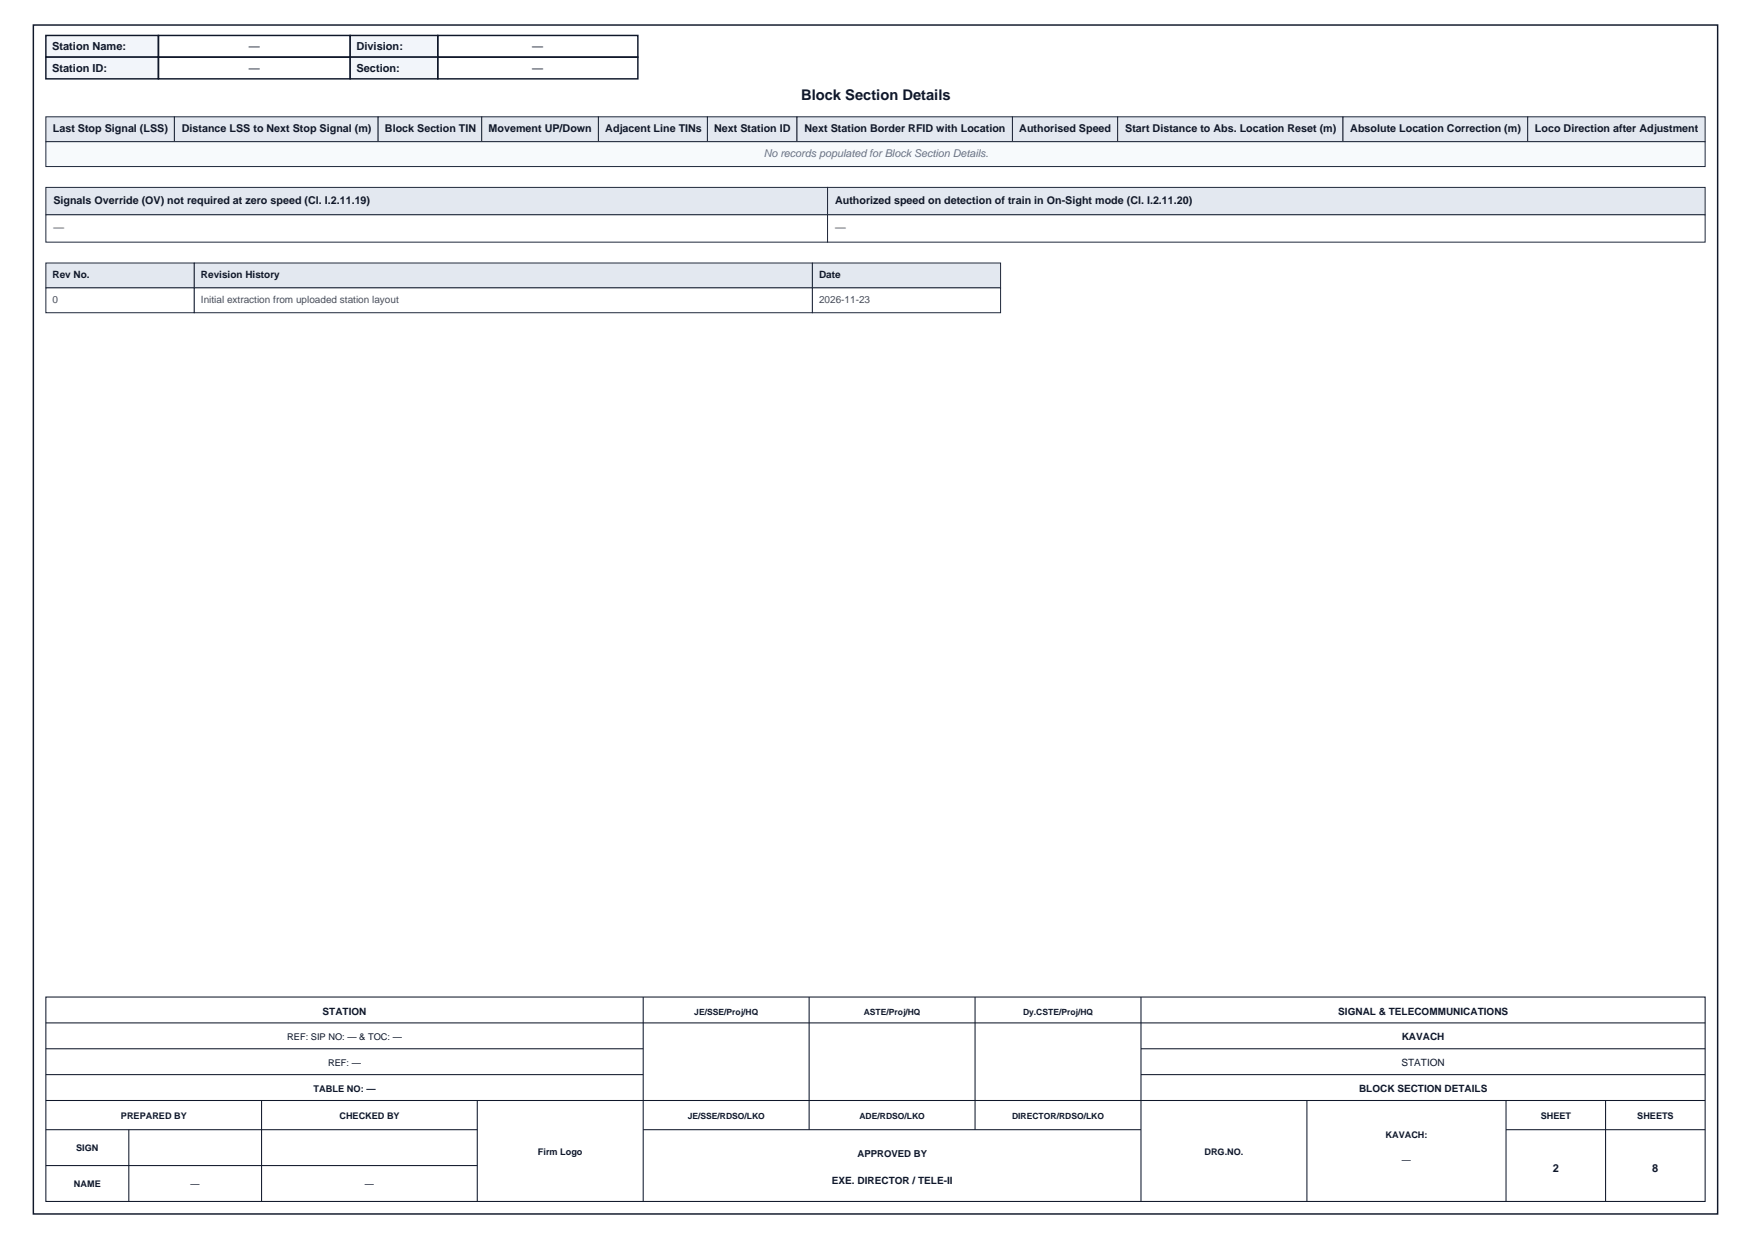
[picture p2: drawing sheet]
<svg xmlns="http://www.w3.org/2000/svg" width="420mm" height="297mm" viewBox="0 0 420 297" stroke-linecap="round" stroke-linejoin="round" font-family="sans-serif">
<defs><g id="words">
<text font-size="3.5" fill="#0f172a" x="192.1" y="23.9">Block Section Details</text>
<g font-size="2.6" fill="#0f172a">
<text x="12.5" y="12.1">Station Name:</text>
<text x="12.5" y="17.3">Station ID:</text>
<text x="59.7" y="12.1">—</text>
<text x="59.7" y="17.3">—</text>
<text x="85.5" y="12.1">Division:</text>
<text x="85.5" y="17.3">Section:</text>
<text x="127.7" y="12.1">—</text>
<text x="127.7" y="17.3">—</text>
<text x="12.7" y="31.7">Last Stop Signal (LSS)</text>
<text x="43.6" y="31.7">Distance LSS to Next Stop Signal (m)</text>
<text x="92.3" y="31.7">Block Section TIN</text>
<text x="117.2" y="31.7">Movement UP/Down</text>
<text x="145.2" y="31.7">Adjacent Line TINs</text>
<text x="171.3" y="31.7">Next Station ID</text>
<text x="193" y="31.7">Next Station Border RFID with Location</text>
<text x="244.5" y="31.7">Authorised Speed</text>
<text x="269.9" y="31.7">Start Distance to Abs. Location Reset (m)</text>
<text x="323.9" y="31.7">Absolute Location Correction (m)</text>
<text x="368.2" y="31.7">Loco Direction after Adjustment</text>
<text x="12.8" y="48.9">Signals Override (OV) not required at zero speed (Cl. I.2.11.19)</text>
<text x="200.3" y="48.9">Authorized speed on detection of train in On-Sight mode (Cl. I.2.11.20)</text>
<text x="372.5" y="280.9">2</text>
<text x="396.3" y="280.9">8</text>
</g>
<text font-size="2.6" fill="#64748b" x="183.2" y="37.7">No records populated for Block Section Details.</text>
<g font-size="2.6" fill="#505050">
<text x="12.8" y="55.5">—</text>
<text x="200.3" y="55.5">—</text>
</g>
<g font-size="2.4" fill="#0f172a">
<text x="12.6" y="66.7">Rev No.</text>
<text x="48.2" y="66.7">Revision History</text>
<text x="196.5" y="66.7">Date</text>
<text x="77.4" y="243.2">STATION</text>
<text x="321" y="243.2">SIGNAL &amp; TELECOMMUNICATIONS</text>
<text x="336.2" y="249.4">KAVACH</text>
<text x="336.2" y="255.6">STATION</text>
<text x="326" y="261.8">BLOCK SECTION DETAILS</text>
<text x="199.6" y="283.9">EXE. DIRECTOR / TELE-II</text>
</g>
<g font-size="2.4" fill="#505050">
<text x="12.6" y="72.6">0</text>
<text x="48.2" y="72.6">Initial extraction from uploaded station layout</text>
<text x="196.5" y="72.6">2026-11-23</text>
</g>
<text font-size="2.3" fill="#0f172a" x="205.7" y="277.3">APPROVED BY</text>
<g font-size="2.2" fill="#0f172a">
<text x="68.9" y="249.4">REF: SIP NO: — &amp; TOC: —</text>
<text x="78.7" y="255.6">REF: —</text>
<text x="75.2" y="261.8">TABLE NO: —</text>
<text x="29" y="268.3">PREPARED BY</text>
<text x="81.4" y="268.3">CHECKED BY</text>
<text x="369.6" y="268.3">SHEET</text>
<text x="392.7" y="268.3">SHEETS</text>
<text x="332.3" y="272.8">KAVACH:</text>
<text x="18.3" y="276">SIGN</text>
<text x="129" y="276.9">Firm Logo</text>
<text x="288.9" y="276.9">DRG.NO.</text>
<text x="336.3" y="278.8">—</text>
<text x="17.7" y="284.6">NAME</text>
<text x="45.7" y="284.6">—</text>
<text x="87.5" y="284.6">—</text>
</g>
<g font-size="2" fill="#0f172a">
<text x="166.5" y="243.2">JE/SSE/Proj/HQ</text>
<text x="207.2" y="243.2">ASTE/Proj/HQ</text>
<text x="245.4" y="243.2">Dy.CSTE/Proj/HQ</text>
<text x="165" y="268.3">JE/SSE/RDSO/LKO</text>
<text x="206.2" y="268.3">ADE/RDSO/LKO</text>
<text x="242.8" y="268.3">DIRECTOR/RDSO/LKO</text>
</g>
</g></defs>
<g fill="#e3e8f0" stroke="#1f293b" stroke-width=".24">
<path d="M11 28h30.8v6h-30.8z"/>
<path d="M41.8 28h48.9v6h-48.9z"/>
<path d="M90.7 28h24.8v6h-24.8z"/>
<path d="M115.5 28h28v6h-28z"/>
<path d="M143.5 28h26.2v6h-26.2z"/>
<path d="M169.7 28h21.5v6h-21.5z"/>
<path d="M191.2 28h51.6v6h-51.6z"/>
<path d="M242.8 28h25.3v6h-25.3z"/>
<path d="M268.1 28h54v6h-54z"/>
<path d="M322.1 28h44.3v6h-44.3z"/>
<path d="M366.4 28h42.6v6h-42.6z"/>
</g>
<path d="M11 34h398v5.9h-398z" fill="#f7fafc" stroke="#1f293b" stroke-width=".24"/>
<path d="M8 6h404v285h-404z" fill="none" stroke="#0f1729" stroke-width=".35"/>
<path d="M11 8.5h27v5.2h-27z" fill="#f2f5fa" stroke="#0f1729" stroke-width=".35"/>
<path d="M38 8.5h46v5.2h-46z" fill="none" stroke="#0f1729" stroke-width=".35"/>
<path d="M84 8.5h21v5.2h-21z" fill="#f2f5fa" stroke="#0f1729" stroke-width=".35"/>
<path d="M105 8.5h48v5.2h-48z" fill="none" stroke="#0f1729" stroke-width=".35"/>
<path d="M11 13.7h27v5.2h-27z" fill="#f2f5fa" stroke="#0f1729" stroke-width=".35"/>
<path d="M38 13.7h46v5.2h-46z" fill="none" stroke="#0f1729" stroke-width=".35"/>
<path d="M84 13.7h21v5.2h-21z" fill="#f2f5fa" stroke="#0f1729" stroke-width=".35"/>
<path d="M105 13.7h48v5.2h-48z" fill="none" stroke="#0f1729" stroke-width=".35"/>
<g fill="#e3e8f0" stroke="#1f293b" stroke-width=".24">
<path d="M11 44.9h187.5v6.6h-187.5z"/>
<path d="M198.5 44.9h210.5v6.6h-210.5z"/>
</g>
<g fill="#fff" stroke="#1f293b" stroke-width=".24">
<path d="M11 51.5h187.5v6.5h-187.5z"/>
<path d="M198.5 51.5h210.5v6.5h-210.5z"/>
</g>
<g fill="#e3e8f0" stroke="#1f293b" stroke-width=".24">
<path d="M11 63h35.6v6h-35.6z"/>
<path d="M46.6 63h148.3v6h-148.3z"/>
<path d="M194.9 63h45.1v6h-45.1z"/>
</g>
<g fill="#fff" stroke="#1f293b" stroke-width=".24">
<path d="M11 69h35.6v6h-35.6z"/>
<path d="M46.6 69h148.3v6h-148.3z"/>
<path d="M194.9 69h45.1v6h-45.1z"/>
</g>
<path d="M11 239h398v49h-398z" fill="#fff" stroke="#0f1729" stroke-width=".25"/>
<g fill="none" stroke="#0f1729" stroke-width=".25">
<path d="M154.3 239v49M194.1 239v31.8M233.9 239v31.8M273.7 239v49M11 245.2h398M11 251.4h143.3M11 257.6h143.3M273.7 251.4h135.3M273.7 257.6h135.3M11 263.8h398M11 270.8h103.5M11 279.4h103.5"/>
<path d="M30.9 270.8v17.2M62.7 263.8v24.2M114.5 263.8v24.2M154.3 270.8h119.4M313.5 263.8v24.2M361.2 270.8h47.8M361.2 263.8v24.2M385.1 263.8v24.2"/>
</g>
<use href="#words"/>
</svg>
